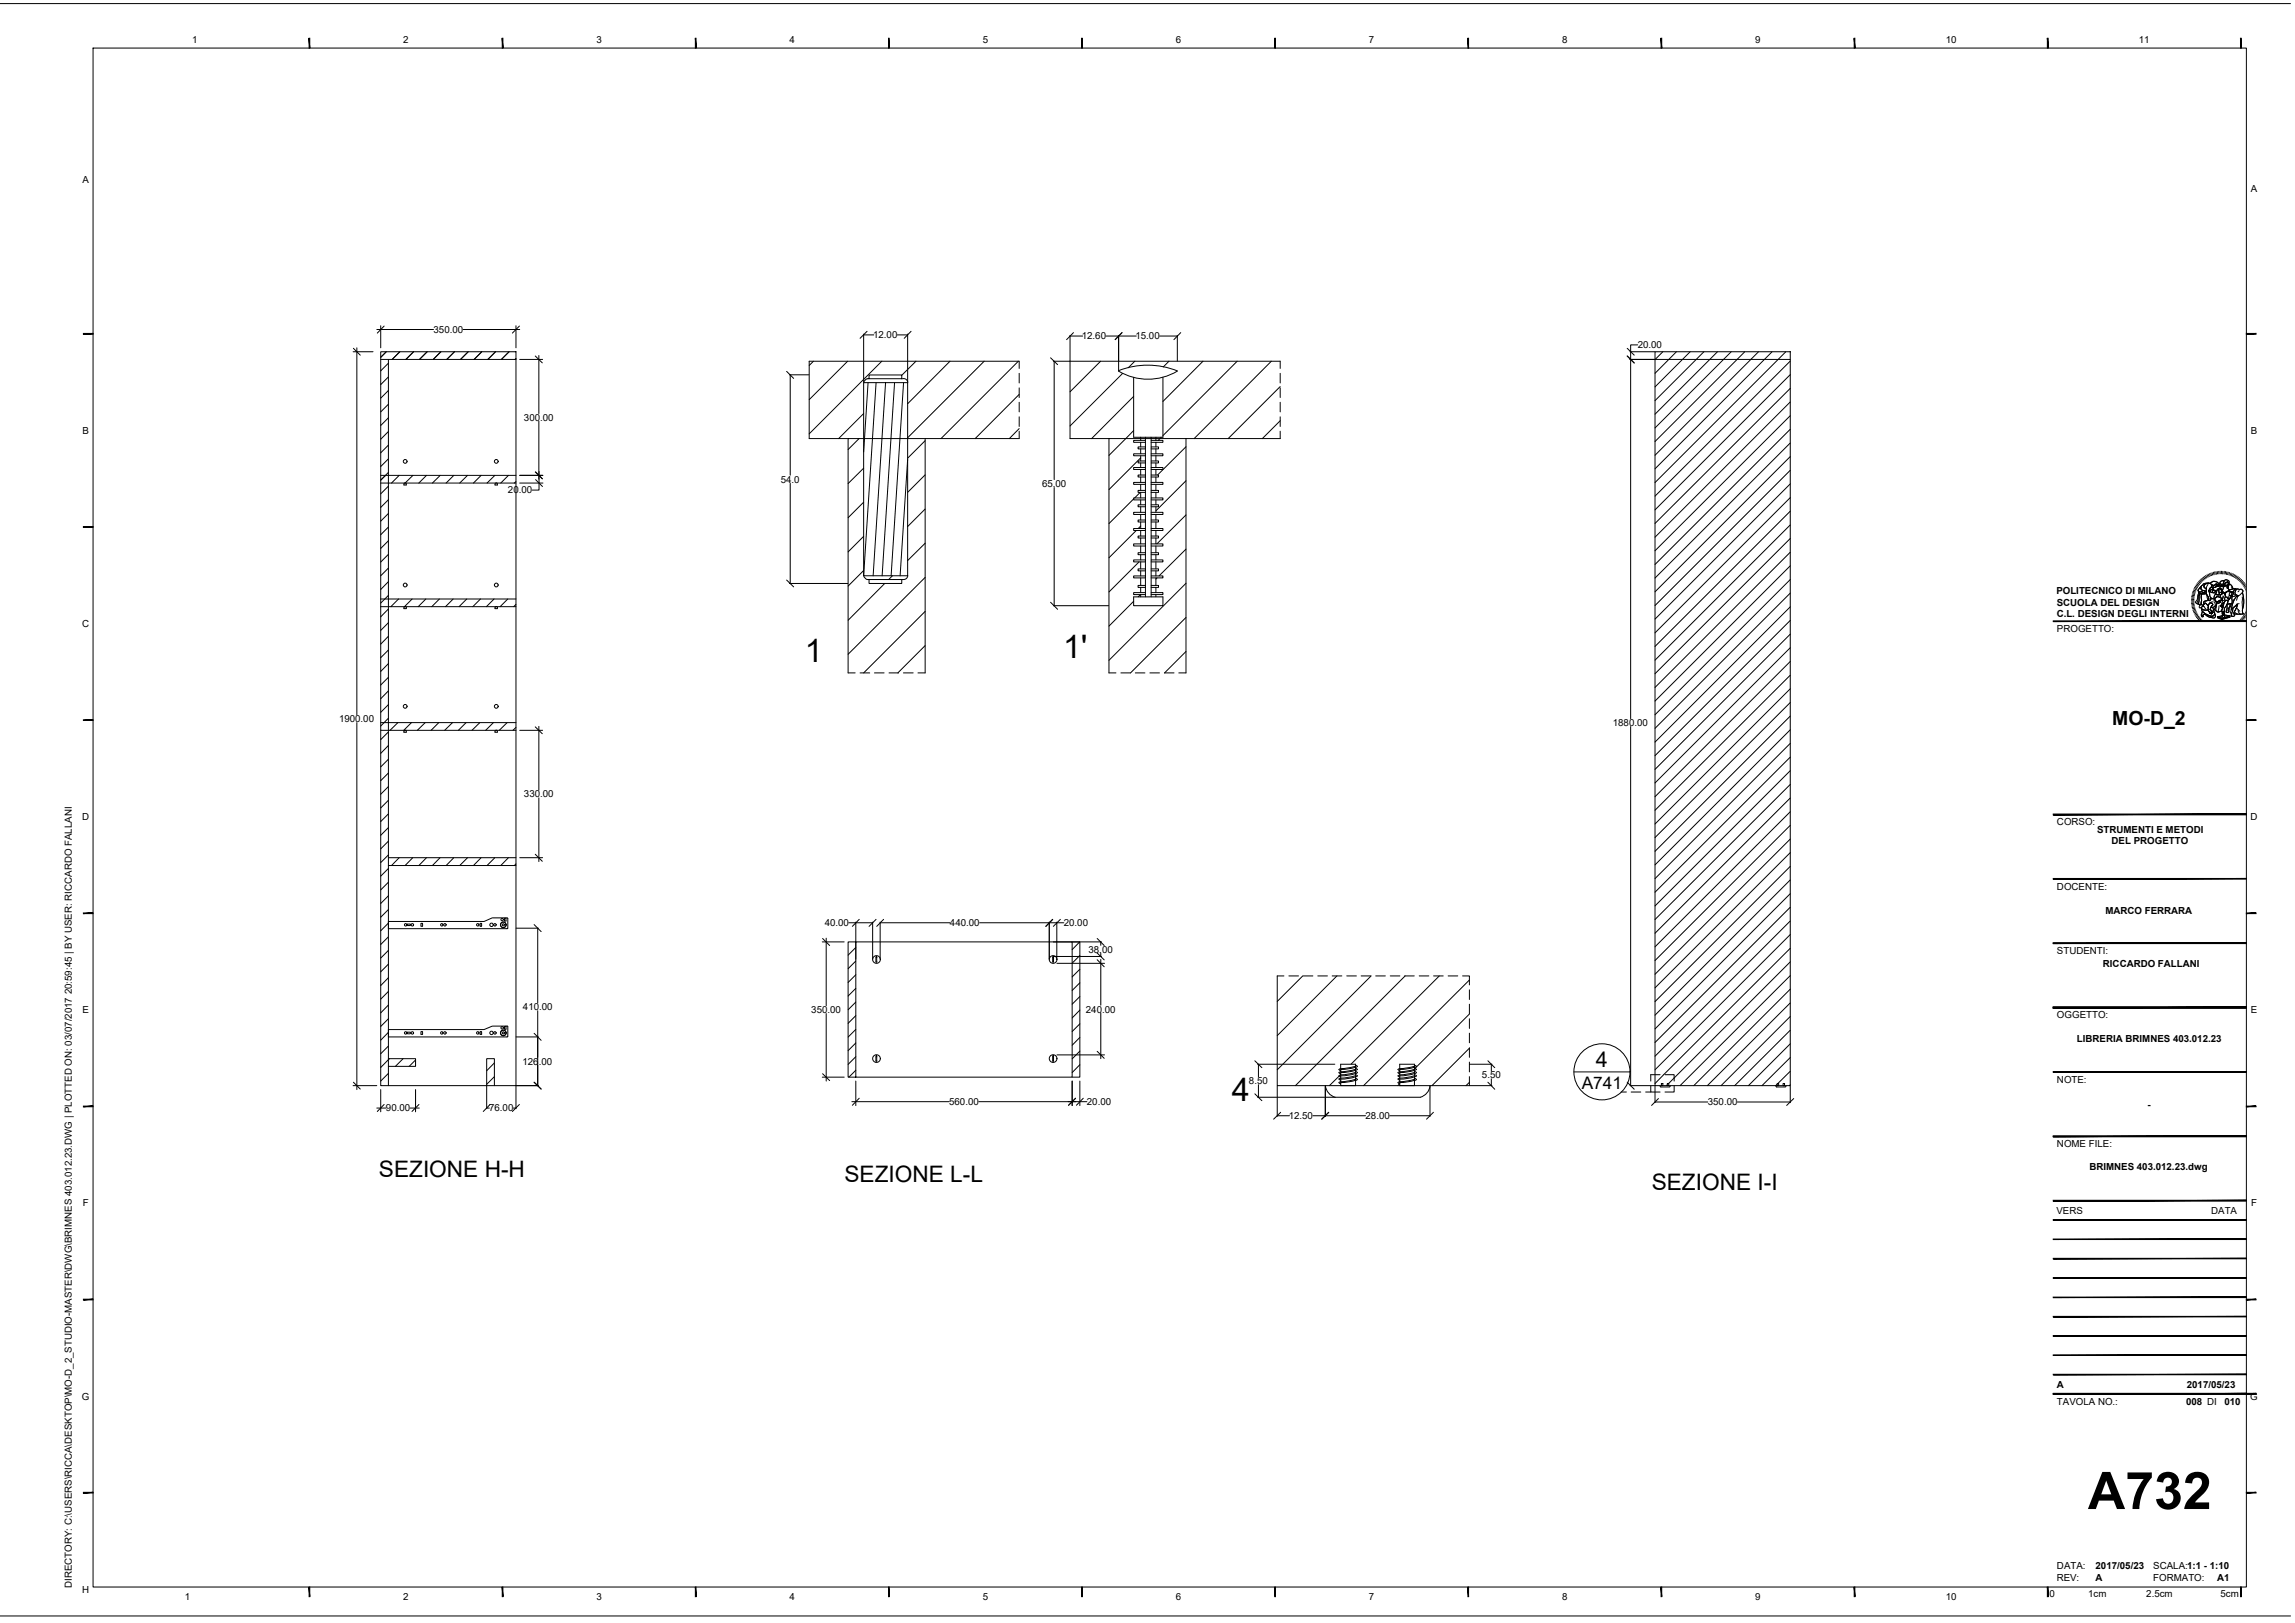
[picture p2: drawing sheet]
<svg xmlns="http://www.w3.org/2000/svg" width="594mm" height="420mm" viewBox="0 0 594 420" stroke-linecap="round" stroke-linejoin="round" font-family="sans-serif">
<defs><g id="words">
<text font-size="13.4" x="540.5" y="390.7">A732</text>
<g font-size="8.4">
<text x="208.3" y="171.5">1</text>
<text x="275.2" y="170.2">1'</text>
<text x="318.9" y="285">4</text>
</g>
<g font-size="5.9">
<text x="98.1" y="304.7">SEZIONE H-H</text>
<text x="218.6" y="305.9">SEZIONE L-L</text>
<text x="427.6" y="308">SEZIONE I-I</text>
</g>
<text font-size="5.6" x="413.1" y="276.2">4</text>
<text font-size="5" x="546.8" y="187.6">MO-D_2</text>
<text font-size="4.5" x="409.4" y="281.9">A741</text>
<g font-size="2.5">
<text x="49.7" y="11.3">1</text>
<text x="104.4" y="11.3">2</text>
<text x="154.4" y="11.3">3</text>
<text x="204.4" y="11.3">4</text>
<text x="254.4" y="11.3">5</text>
<text x="304.4" y="11.3">6</text>
<text x="354.4" y="11.3">7</text>
<text x="404.4" y="11.3">8</text>
<text x="454.4" y="11.3">9</text>
<text x="503.7" y="11.3">10</text>
<text x="553.7" y="11.3">11</text>
<text x="21.3" y="47.3">A</text>
<text x="582.6" y="49.6">A</text>
<text x="112.2" y="86.2">350.00</text>
<text x="226" y="87.5">12.00</text>
<text x="280" y="87.9">12.60</text>
<text x="293.9" y="87.9">15.00</text>
<text x="423.9" y="90.2">20.00</text>
<text x="21.3" y="112.3">B</text>
<text x="135.6" y="108.9">300.00</text>
<text x="582.6" y="112.3">B</text>
<text x="202.1" y="124.9">54.0</text>
<text x="131.5" y="127.7">20.00</text>
<text x="269.7" y="126.1">65.00</text>
<text x="532.3" y="153.8">POLITECNICO DI MILANO</text>
<text x="532.4" y="156.8">SCUOLA DEL DESIGN</text>
<text x="532.4" y="159.8">C.L. DESIGN DEGLI INTERNI</text>
<text x="21.3" y="162.3">C</text>
<text x="532.5" y="163.6">PROGETTO:</text>
<text x="582.5" y="162.3">C</text>
<text x="87.8" y="186.9">1900.00</text>
<text x="417.5" y="188">1880.00</text>
<text x="135.6" y="206.4">330.00</text>
<text x="21.3" y="212.3">D</text>
<text x="532.5" y="213.6">CORSO:</text>
<text x="542.8" y="215.5">STRUMENTI E METODI</text>
<text x="582.5" y="212.3">D</text>
<text x="546.6" y="218.6">DEL PROGETTO</text>
<text x="532.5" y="230.3">DOCENTE:</text>
<text x="213.5" y="239.8">40.00</text>
<text x="245.9" y="239.8">440.00</text>
<text x="275.4" y="239.8">20.00</text>
<text x="545" y="236.7">MARCO FERRARA</text>
<text x="281.8" y="246.6">38.00</text>
<text x="532.5" y="247">STUDENTI:</text>
<text x="544.4" y="250.4">RICCARDO FALLANI</text>
<text x="21.3" y="262.3">E</text>
<text x="135.4" y="261.5">410.00</text>
<text x="210" y="262.3">350.00</text>
<text x="281.1" y="262.1">240.00</text>
<text x="532.5" y="263.6">OGGETTO:</text>
<text x="582.6" y="262.3">E</text>
<text x="537.6" y="269.8">LIBRERIA BRIMNES 403.012.23</text>
<text x="135.3" y="275.6">126.00</text>
<text x="323.3" y="280.7">8.50</text>
<text x="383.6" y="279.1">5.50</text>
<text x="532.5" y="280.3">NOTE:</text>
<text x="99.9" y="287.7">90.00</text>
<text x="126.6" y="287.7">76.00</text>
<text x="245.7" y="286.1">560.00</text>
<text x="281.3" y="286.1">20.00</text>
<text x="442.1" y="286.2">350.00</text>
<text x="555.9" y="286.7">-</text>
<text x="333.6" y="289.7">12.50</text>
<text x="353.5" y="289.7">28.00</text>
<text x="532.5" y="297">NOME FILE:</text>
<text x="540.9" y="302.9">BRIMNES 403.012.23.dwg</text>
<text x="21.4" y="312.3">F</text>
<text x="532.3" y="314.2">VERS</text>
<text x="572.4" y="314.2">DATA</text>
<text x="582.7" y="312.3">F</text>
<text x="532.5" y="359.2">A</text>
<text x="566.1" y="359.2">2017/05/23</text>
<text x="21.2" y="362.3">G</text>
<text x="532.5" y="363.7">TAVOLA NO.:</text>
<text x="565.9" y="363.8">008 DI</text>
<text x="575.8" y="363.8">010</text>
<text x="582.5" y="362.3">G</text>
<text x="532.5" y="406.3">DATA:</text>
<text x="542.5" y="406.2">2017/05/23</text>
<text x="557.4" y="406.2">SCALA:1:1 - 1:10</text>
<text x="18.6" y="411.1" transform="rotate(-90 18.6 411.1)">DIRECTORY: C:\USERS\RICCA\DESKTOP\MO-D_2_STUDIO-MASTER\DWG\BRIMNES 403.012.23.DWG | PLOTTED ON: 03/07/2017 20:59:45 | BY USER: RICCARDO FALLANI</text>
<text x="21.3" y="412.3">H</text>
<text x="530.6" y="413.3">0</text>
<text x="532.4" y="409.2">REV:</text>
<text x="540.6" y="413.3">1cm</text>
<text x="542.5" y="409.2">A</text>
<text x="555.6" y="413.3">2.5cm</text>
<text x="557.4" y="409.2">FORMATO:</text>
<text x="573.9" y="409.2">A1</text>
<text x="574.8" y="413.3">5cm</text>
<text x="47.9" y="414.2">1</text>
<text x="104.4" y="414.2">2</text>
<text x="154.4" y="414.2">3</text>
<text x="204.4" y="414.2">4</text>
<text x="254.4" y="414.2">5</text>
<text x="304.4" y="414.2">6</text>
<text x="354.4" y="414.2">7</text>
<text x="404.4" y="414.2">8</text>
<text x="454.4" y="414.2">9</text>
<text x="503.7" y="414.2">10</text>
</g>
</g></defs>
<g fill="none" stroke="#000" stroke-width=".26">
<path d="M0 .9h592.9M24.1 12.4h557.4v398.4h-557.4zM91.4 91.1h5.2M91.5 90.2l1.8 1.7M92.4 90v95M97.5 85.3h14.7M98.6 91.1h35v190h-35zM98.6 93h35M98.6 84.3v5.7M99.4 84.4l-1.7 1.8M100 91.1l-1.4 1.4M100.5 94l-1.9 2"/>
<path d="M100.5 97.6l-1.9 2M100.5 93v188.1M103.5 91.1l-2 1.9M107.1 91.1l-2 1.9M110.6 91.1l-2 1.9M114.1 91.1l-2 1.9M117.6 91.1l-1.9 1.9M119.9 85.3h14.6M121.2 91.1l-2 1.9M124.7 91.1l-2 1.9M128.3 91.1l-2 1.9M131.8 91.1l-2 1.9"/>
<path d="M133.6 92.8l-.3 .2M133.6 84.3v5.7M134.5 84.4l-1.9 1.8M134.5 93h6M138.6 92.2l1.8 1.7M139.5 92v15.1M203.6 96.1l1.8 1.9M204.3 97h5.1M204.6 97v26M210.6 93.5l-1.1 1.1M219.4 93.5l-9.9 10M223.6 99.1h11.3v50h-11.3z"/>
<path d="M223.6 86.5v12.5M223.6 86.7h2.6M224.5 98h8.9v-.9h-8.4v.9M224.5 85.8l-1.9 1.8M224.5 98.1l-.6 .3-.3 .6M224.7 99.1l-1.1 17.9M226.8 99.1l-3.2 49.9 .3 .6 .6 .4M228.3 93.5l-18.8 18.8M229.2 99.1l-3.2 50M231.6 99.1l-3.3 50M232.3 86.7h2.6M233.4 98h.4"/>
<path d="M233.8 98a1.08 1.08 0 0 1 1.2 1M233.9 99.1l-3.2 50M234.9 86.5v12.5M235.8 85.8l-1.7 1.8M237.1 93.5l-3.7 3.7M245.9 93.5l-11 11M254.8 93.5l-19.9 19.8M263.6 93.5l-20 20M263.8 95.4v-1.9h-54.3v20h10M263.8 96.6v2.5M271.9 92.6l1.9 1.8M272.7 93.5h58.7v1.9"/>
<path d="M272.9 93.5v30.7M277 86.8v26.7h10.1M277 87h3.2M277.9 86.1l-1.8 1.8M284.9 93.5l-7.9 7.9M286.3 87h7.8M289.6 96a14.6 14.6 0 0 0 15.2 .1M289.6 86.8v9.1M289.6 95.9a20.6 20.6 0 0 1 15.2 .1M290.4 86.1l-1.7 1.8M290.6 96.6l-13.6 13.7M293.8 93.5l-1.7 1.7"/>
<path d="M300.2 87h4.6M301 97.7v15.5h-7.5v-15.5M302.6 93.5l-1.5 1.5M304.8 86.8v6.7M305.6 86.1l-1.7 1.8M311.4 93.5l-10.4 10.4M320.3 93.5l-19.3 19.3M329.1 93.5l-20 20M331.4 96.6v2.5M421.2 92.2l1.8 1.8M421.2 90.2l1.8 1.7M421.9 93h6.4"/>
<path d="M421.9 91.1h6.4M423.9 89.3h-1.8v96.8M428.4 91.1h35v190h-35zM430.4 91.1l-2 1.9h35M434 91.1l-5.6 5.5M437.5 91.1l-9.1 9.1M441.1 91.1l-12.7 12.6M444.6 91.1l-16.2 16.1M448.1 91.1l-19.7 19.7M451.7 91.1l-23.3 23.2M455.2 91.1l-26.8 26.8M458.7 91.1l-30.3 30.3"/>
<path d="M462.3 91.1l-33.9 33.8M463.4 93.5l-35 34.9M463.4 97l-35 35M100.5 101.1l-1.9 2M100.5 104.6l-1.9 2M100.5 108.2l-1.9 2M100.5 111.7l-1.9 2M100.5 115.2l-1.9 2M100.5 118.8l-1.9 2M139.5 109.1v14.9M222.4 113.5l-2.9 2.9M223.6 107.1l-6.5 6.4"/>
<path d="M234.9 119l-1.9 30.1M239.5 114.1l-4.6 4.5M239.5 113.5v60.7h-1.9M263.8 111.6v1.9h-44.3v60.7h1.9M263.8 102.1l-11.4 11.4M263.8 111l-2.5 2.5M263.8 100.4v2.5M263.8 104.1v2.5M263.8 107.9v2.5M293.5 102.6l-10.9 10.9M293.5 111.5l-6.4 6.4M295.3 118.5l-8.2 8.2"/>
<path d="M295.3 113.2v.8M295.3 114.5v1.2M295.3 116.2v1.3M295.3 118v1.3M295.3 119.8v1.2M296.5 114h-3v.5h3M296.5 117.5h-3v.5h3M296.5 115.7h-1.9v.5h1.9M296.5 119.3h-1.9v.5h1.9M296.5 113.2v41.3M298 114h3v.5h-3M298 117.5h3v.5h-3"/>
<path d="M298 115.7h1.9v.5h-1.9M298 119.3h1.9v.5h-1.9M298 113.2v41.3M299.2 113.2v.8M299.2 114.5v1.2M299.2 116.2v1.3M299.2 118v1.3M299.2 119.8v1.2M299.3 114.5l-.1 .1M300.6 113.2l-.8 .8M307 115.7l-7.4 7.3M307 113.5v60.7h-1.9"/>
<path d="M331.4 111.6v1.9h-44.3v60.7h1.8M331.4 100.1l-13.5 13.4M331.4 108.9l-4.6 4.6M331.4 100.4v2.5M331.4 104.1v2.5M331.4 107.9v2.5M463.4 100.5l-35 35M463.4 104.1l-35 35M463.4 107.6l-35 35M463.4 111.1l-35 35M463.4 114.7l-35 34.9M463.4 118.2l-35 35"/>
<path d="M98.6 123.1h35M98.6 125.1h35M100.5 122.3l-1.9 2 1.2-1.2M100.5 125.9l-1.9 1.9M100.5 129.4l-1.9 2M100.5 132.9l-1.9 2M100.5 136.4l-1.9 2M100.5 140l-1.9 2M103.3 123.1l-2 2M105.2 125.3l-.2-.2h-.3l-.1 .5h.6v-.3M106.9 123.1l-2 2M110.4 123.1l-2 2"/>
<path d="M114 123.1l-2.1 2M117.5 123.1l-2 2M121 123.1l-2 2M124.5 123.1l-1.9 2M128.1 123.1l-2 2M128.8 125.3l-.2-.2h-.3l-.2 .5h.6v-.3M131.6 123.1l-2 2M133.6 124.7l-.5 .4M134.5 123.1h6M134.5 125.1h6M138.6 122.2l1.8 1.8M138.6 124.2l1.8 1.7"/>
<path d="M139.5 122v4.9h-1.7M204.6 125.1v25.9M223.6 121.2l-4.1 4M223.6 130l-4.1 4M223.6 138.9l-4.1 4M239.5 131.8l-4.6 4.5M239.5 122.9l-4.6 4.6M272.9 126.2v30.6M293.5 129.2l-6.4 6.4M294.1 137.3l-7 7.1M295.1 127.5l-1.4 1.4M295.3 136.2l-.7 .6"/>
<path d="M295.3 121.5v1.5M295.3 123.5v1.4M295.3 125.4v1.6M295.3 127.5v1.4M295.3 129.4v1.3M295.3 131.2v1.4M295.3 133.2v1.4M295.3 135.1v1.7M295.3 137.3v1.5M295.3 139.3v1.5M296.5 121h-3v.5h3M296.5 124.9h-3v.5h3"/>
<path d="M296.5 128.9h-3v.5h3M296.5 132.6h-3v.6h3M296.5 136.8h-3v.5h3M296.5 123h-1.9v.5h1.9M296.5 127h-1.9v.5h1.9M296.5 130.7h-1.9v.5h1.9M296.5 134.6h-1.9v.5h1.9M296.5 138.8h-1.9v.5h1.9M298 121h3v.5h-3M298 124.9h3v.5h-3M298 128.9h3v.5h-3M298 132.6h3v.6h-3"/>
<path d="M298 136.8h3v.5h-3M298 123h1.9v.5h-1.9M298 127h1.9v.5h-1.9M298 130.7h1.9v.5h-1.9M298 134.6h1.9v.5h-1.9M298 138.8h1.9v.5h-1.9M299.2 121.5v1.5M299.2 123.5v1.4M299.2 125.4v1.6M299.2 127.5v1.4M299.2 129.4v1.3M299.2 131.2v1.4"/>
<path d="M299.2 133.2v1.4M299.2 135.1v1.7M299.2 137.3v1.5M299.2 139.3v1.5M307 124.5l-7.8 7.7M307 133.3l-7.5 7.5M463.4 121.8l-35 35M463.4 125.3l-35 35M463.4 128.8l-35 35M463.4 132.3l-35 35M463.4 135.9l-35 35M463.4 139.4l-35 35"/>
<path d="M98.6 155.1h35M98.6 157.1h35M100.5 143.5l-1.9 2M100.5 147.1l-1.9 2M100.5 150.6l-1.9 2M100.5 154.1l-1.9 2M100.5 157.6l-1.9 2.1M103.2 155.1l-2 2M104.6 157.3l.3-.3 .3 .3M104.6 157.4v.2h.6v-.2M106.7 155.1l-2 2M110.2 155.1l-2 2"/>
<path d="M113.7 155.1l-1.9 2M117.3 155.1l-2 2M120.8 155.1l-2 2M124.4 155.1l-2 2M127.9 155.1l-2 2M128.1 157.3l.4-.3 .3 .3M128.1 157.4v.2h.6v-.2M131.4 155.1l-1.9 2M133.6 156.5l-.6 .6M203.6 150.2l1.8 1.7M204.3 151h15.2M223.6 147.7l-4.1 4"/>
<path d="M224.5 150h8.9v1h-8.4v-1M229 151l-9.5 9.6M231 149.1l-1 .9M235 149a1.21 1.21 0 0 1-1.6 1M239.5 140.6l-4.6 4.5M239.5 149.5l-20 19.9M239.5 158.3l-15.9 15.9M271.9 155.9l1.9 1.8M272.7 156.8h14.3M293.5 154.5h7.5v2.3h-7.5zM293.5 155.7l-6.4 6.4M294.9 145.5l-7.8 7.7"/>
<path d="M295.2 153.9l-.6 .6M295.3 141.4v1.7M295.3 143.6v1.3M295.3 145.5v1.8M295.3 147.8v1.3M295.3 149.6v2M295.3 152.1v1.3M295.3 153.9v.6M296.5 140.8h-3v.6h3M296.5 144.9h-3v.6h3M296.5 143.1h-1.9v.5h1.9M296.5 149.1h-3v.5h3"/>
<path d="M296.5 147.3h-1.9v.5h1.9M296.5 153.4h-3v.5h3M296.5 151.6h-1.9v.5h1.9M298 140.8h3v.6h-3M298 144.9h3v.6h-3M298 143.1h1.9v.5h-1.9M298 149.1h3v.5h-3M298 147.3h1.9v.5h-1.9M298 153.4h3v.5h-3M298 151.6h1.9v.5h-1.9M299.2 141.4v1.7M299.2 143.6v1.3"/>
<path d="M299.2 145.5v1.8M299.2 147.8v1.3M299.2 149.6v2M299.2 152.1v1.3M299.2 153.9v.6M299.5 149.6l-.3 .3M307 159.9l-14.3 14.3h-2.5M307 142.2l-7 6.9M307 151l-19.9 19.9M463.4 143l-35 35M463.4 146.5l-35 35M463.4 150l-35 35"/>
<path d="M463.4 153.5l-35 35.1M463.4 157.1l-35 35M567.3 154.8l.6 .1M567.3 155.2h.6M567.3 155.5h.6M567.3 154.4l.7 .2M567.4 154.1l.7 .1M567.5 153.8l.6 .1M567.6 153.4l.6 .2M567.6 153.1l.7 .2M567.8 152.7l.6 .3M567.9 152.4l.6 .3"/>
<path d="M567.9 155.8l-.6 .1M567.9 156.2h-.6M568 156.5l-.7 .1M568 156.8l-.6 .1M568.1 152.1l.6 .3M568.1 157.1l-.7 .2M568.2 157.4l-.7 .2M568.2 151.8l.6 .3M568.3 157.7l-.7 .3M568.4 158.1l-.6 .2M568.5 151.5l.5 .3M568.5 158.4l-.6 .2"/>
<path d="M568.6 151.2l.6 .4M568.7 158.7l-.6 .3M568.8 150.9l.6 .4M568.8 159l-.6 .3M569 159.2l-.6 .4M569.1 150.6l.5 .4M569.1 153.2h.9a.65 .65 0 0 0 1-.1l.2 .6h-.4a1.48 1.48 0 0 1-1.7-.4zM569.2 153.1v.5M569.2 159.5l-.6 .4M569.3 150.3l.5 .5M569.3 153.6l-.3 .6v1.3l-.4 .7 .4 .2M569.3 159.8l-.5 .4"/>
<path d="M569.4 152.1l.4-.2a.82 .82 0 0 0 .9 1.1l.3 .1a.63 .63 0 0 1-1 .1l-.6 .1-.4-.3zM569.5 153.8h.5l-.2 .4v2.3l-.8-.2zM569.6 153.7l-.3 .6v1.3l-.3 .7 .7 .2M569.6 150.1l.4 .4M569.8 151.9l-.6 .6a.43 .43 0 0 0-.2 .5 .43 .43 0 0 0 .5 .3l.5-.1a.59 .59 0 0 0 1-.1M569.8 157.3a1.16 1.16 0 0 0 1.8 .5M569.8 149.8l.5 .5M569.9 153.8h.5a.96 .96 0 0 1 1.2 .8l.1 .8-.8 .2a.48 .48 0 0 0-.4 .3 .48 .48 0 0 0 .1 .5l-.3 .4-.5-.4zM569.9 151.6l.3-.2a1.47 1.47 0 0 1 1.5-.4h.1a.94 .94 0 0 0-1.2 1l.5 .3v.8l-.4-.1a.84 .84 0 0 1-.9-.4 .84 .84 0 0 1 .1-1zM569.9 157.6h.1a1.61 1.61 0 0 0 1.6 .2l.2 .5 .3 .3-.1 .2 .2-.2 .3 .4-.2-.6 .3 .4-.1-.4 .4 .1-.8-.6 .1-.3a.42 .42 0 0 1 .5-.4 .42 .42 0 0 1 .3 .6l.1 .4a.82 .82 0 0 1-.1 1.2 .82 .82 0 0 1-1.1-.1l-1.3-.6-.6-.6zM569.9 157.6l.2 .7-.1 .5a.44 .44 0 0 0-.2 .5 .44 .44 0 0 0 .5 .3h.1a.34 .34 0 0 1-.1-.6 .34 .34 0 0 1 .6 .1v.1a2.5 2.5 0 0 0 2.5 .6l.1-.5-.2-.4M570 153.8l-.2 .4v2.3"/>
<path d="M570.1 158.3l1.6 1a1.02 1.02 0 0 0 1.6-.4 .66 .66 0 0 1 0 .9 .66 .66 0 0 1-.9 .1l-.9-.3a.9 .9 0 0 0-1.4-.3l.3 .3a.4 .4 0 0 1-.6-.2 .4 .4 0 0 1 .1-.5zM570.1 158.3l.9 .7 1.7 .7M570.1 149.6l.4 .5M570.3 156.8a.55 .55 0 0 0-.8-.2 .55 .55 0 0 0-.1 .8 .95 .95 0 0 1 1.3-.2l.3 .4M570.4 149.4l.4 .5M570.5 155.7l1.2-.4 .4 .2 .1-.4 .3-.1a.96 .96 0 0 1 1.2 .8 .99 .99 0 0 1-.2 1.1 .99 .99 0 0 1-1.1 .2l.2-.3a.46 .46 0 0 0-.1-.8 .46 .46 0 0 0-.7 .4l-.2 .4-.7-.6h-.4zM570.5 156.4l.5-.2a.96 .96 0 0 1 .6 1.1l-.1 .6a1.18 1.18 0 0 1-1.7-.6l.6-.3-.1-.2zM570.7 149.2l.3 .5M570.7 151.3a.99 .99 0 0 1 1.1-.4 .99 .99 0 0 1 .7 .9l-.1 .1a1.37 1.37 0 0 0-.4 1.8 1.07 1.07 0 0 0 .7 1.3l-.5 .1-.1 .4a.38 .38 0 0 1-.4-.2 .38 .38 0 0 1 .1-.4l-.6-1-.1-1.6h-.2a.55 .55 0 0 1-.4-.4 .55 .55 0 0 1 .2-.6zM570.9 156l.7 .8M570.9 156.2l-.2 .1a.43 .43 0 0 0-.3 .7M570.9 149l.4 .6"/>
<path d="M571.2 153.7h-1.6a.62 .62 0 0 0-.7 .2 .62 .62 0 0 0 0 .7l-.1 .6-.5 .6 .3 .4M571.3 154.1l.2 1.3M571.3 148.8l.3 .6M571.5 151.3l-.4 .9v1.1l.6 1.7a.31 .31 0 0 0 0 .4 .31 .31 0 0 0 .4 0l.1-.3 .4-.2a1.02 1.02 0 0 1-.6-1.4 1.2 1.2 0 0 1 .4-1.6 .92 .92 0 0 0-.3-.9 .92 .92 0 0 0-1 0l-.6 .1a1.1 1.1 0 0 0-.6 1.6l1.2 .4M571.6 148.6l.3 .7M571.7 155.4l-.8 .2a.4 .4 0 0 0-.4 .2 .4 .4 0 0 0 .2 .5M571.8 151a.99 .99 0 0 0-1.3 1l.6 .3M571.9 148.5l.3 .6M572 156.1h.3a.41 .41 0 0 1 .4 .1 .41 .41 0 0 1 0 .5l-.2 .1-.4 .9 .8 .8-.4-.1 .2 .4-.4-.4 .2 .6-.3-.4-.2 .2 .1-.2-.5-.6a2.29 2.29 0 0 1 .4-1.9zM572 156.1l.1-.1 .7 .5-.6 .9a.45 .45 0 0 0-.1 .5 .45 .45 0 0 0 .5 .3l.3 .3-.4-.1 .1 .4-.3-.4 .2 .6-.3-.4-.2 .2 .1-.2-.5-.6a2.29 2.29 0 0 1 .4-1.9zM572.1 152.8l.7-.3 .3 .3a.34 .34 0 0 0-.4 .2 .34 .34 0 0 0 .2 .4l-.6-.1zM572.1 152.3l.9-.4-.1 .6-1.1 .5z"/>
<path d="M572.1 152.8l.2 .5 .6 .1M572.2 151v-.1a1.21 1.21 0 0 1 2 .3v.1a.74 .74 0 0 0-1.1 .3l-.6-.2M572.3 148.4l.2 .6M572.3 150.7l.6-.2 .9 .2a.41 .41 0 0 1 .4 .2 .41 .41 0 0 1-.1 .4l-.5-.2-.4 .4a.71 .71 0 0 1-1-.6zM572.5 151.3l.7 .3 .5-.5 .3 .2-.2 .6-.4 .2-.4-.2-.6 .2zM572.6 148.3l.2 .6M572.7 154.9a1.1 1.1 0 0 1 1 .8 1.1 1.1 0 0 1-.3 1.2M572.8 152.9h.9l-.3 .1v.4a.41 .41 0 0 1-.5 0 .41 .41 0 0 1-.2-.4zM572.8 157.3l.3 .9a.79 .79 0 0 1 .1 1 .79 .79 0 0 1-.9 .3M572.8 152.5l.3 .3M572.9 152.3v.2l-1.1 .5M572.9 155.8l-.8 .2"/>
<path d="M572.9 148.1l.2 .7M573 151.9l-.4 .5M573.1 155.5l.7 .5M573.2 152.8a.34 .34 0 0 0-.5 .2 .34 .34 0 0 0 .2 .4l.4 .1 .1-.5 .3-.1-.7 .1M573.2 156l.1 .1a.68 .68 0 0 1 0 .9 .68 .68 0 0 1-.9 .1M573.3 155.2a.99 .99 0 0 1 .9-.7 .99 .99 0 0 1 1 .7l-.1 .2h-.4l-1 .4 .6 .4 .4-.3 .1-.2a.49 .49 0 0 0 .2-.8l-.6-.4h-.6l-.5 .7-.2-.1v-.5l.5-.8 .2 .2h1.1l.5-.4v-.4l.6 .3-.1 .2 .2 .8-.2 .4v.4a.74 .74 0 0 1-.5 .9l-.4 .6-.2-.1-.1 .1 .4 .3 .2-.1-.1 .4 .2-.3-.3 1.1h-.1a.87 .87 0 0 1-1.3 0l-.5-.4 .4-.6 .2-1.1M573.3 157.8l.8 .7M573.3 148l.1 .7M573.4 154.8l.5-.4 1 .4 .3 .5-.8 .2a.54 .54 0 0 1-.6 .4 .54 .54 0 0 1-.4-.5l-.2-.4zM573.4 151.8l.1 .1M573.6 153.8a1.14 1.14 0 0 0-.5 1.3M573.6 151.5l.1 .1"/>
<path d="M573.6 157.1v1M573.6 148l.1 .7M573.7 151.6h-.1M573.7 155.8l1.1-.4a.63 .63 0 0 1-.8 .7zM573.7 156.6l-.3 1-.4 .4M574 148v.6M574 151.6h.8v-.1a.33 .33 0 0 1-.1 .5 .33 .33 0 0 1-.4-.3zM574 151.3l-.2 .6-.4 .2-.4-.2-.6 .2M574 152.5l.8-.2 .5 .7a.32 .32 0 0 1 .2 .5 .32 .32 0 0 1-.4 .1l-.1-.2a.59 .59 0 0 0 0-.8 .59 .59 0 0 0-.7-.1l-.1 .2a1.02 1.02 0 0 1 .1 1.3 .43 .43 0 0 1-.7-.1 .43 .43 0 0 1 .2-.6zM574.1 159.7l2-.5 1.2 .3-2.1 .6zM574.1 159.7l1.1 .4v.3l-1.1-.4zM574.3 152.5a.71 .71 0 0 1 .7 .2 .71 .71 0 0 1 .1 .8v.1a.48 .48 0 0 1-.7 .4z"/>
<path d="M574.3 147.9l.1 .7M574.4 151.5a.39 .39 0 0 1 .5-.3 .39 .39 0 0 1 .2 .6h-.1M574.4 151.3a.41 .41 0 0 1 .6-.1 .41 .41 0 0 1 0 .6l-.2-.3v.1l-.4-.1zM574.4 156.8l-.3 1.7 1-.3M574.4 156h.1M574.5 155.7h.1M574.5 155.9h.1M574.6 152.7h.1M574.7 152.7l-.2 .1M574.7 147.9v.6M574.8 151.6l-.5-.1-.3 .2h.2a.42 .42 0 0 0 .4 .3 .42 .42 0 0 0 .4-.4l-.2-.1v.2M574.8 156.7l.2 .1 .1-.1a.53 .53 0 0 1 .6-.6l-.4 1.3v-.4h-.4z"/>
<path d="M574.8 154v.7M574.9 155.4a.61 .61 0 0 1-.4 .6 .61 .61 0 0 1-.6-.1M574.9 152.5l.2 .3-.1 .1M575 152.7a.43 .43 0 0 0-.6-.3 .43 .43 0 0 0-.1 .7l.1 .1a.46 .46 0 0 1 .1 .6 .46 .46 0 0 1-.6 .2 .46 .46 0 0 1-.2-.6l.1-.2a.87 .87 0 0 1 .9-.9l.5 .4 .2 .5a.25 .25 0 0 1 0 .5 .25 .25 0 0 1-.4-.3M575.1 147.9l-.1 .6M575.1 153l-.2 .1M575.1 152.8l.1 .5-.2 .1-.6-.1M575.1 153.7l-.1 .2-.6 .1M575.2 151.7l.2-.1 .1 .4-.2 .9M575.3 156.2h.1M575.3 156.8l-.1 .6 .2-.3M575.4 153.2a.49 .49 0 0 1 .1-.8l-.1-.8-.2 .1-.1-.3a.57 .57 0 0 1-.4-.7 .57 .57 0 0 1 .7-.4 .32 .32 0 0 1 .3 .2 .32 .32 0 0 1-.1 .4v1l.2-.1 .1-.4a.39 .39 0 0 0 .3 .3 .39 .39 0 0 0 .4-.1l-.1 .6 .2-.1 .1 .3a.33 .33 0 0 1 .2 .3 .33 .33 0 0 1-.3 .3l-.7 .5"/>
<path d="M575.4 151.3v.4M575.4 147.9v.7M575.4 156.6l-.1 .2v-.2M575.4 154.3l-.1 1.3M575.4 153.5l.5 .2M575.6 158.3l.1 .1 .2 .9-.3-.5-.4 .6zM575.6 155.4a.58 .58 0 0 0-.4 .9M575.7 156.1l-.4 .1-.3 .6h-.3l.4 .3 .2-.1M575.7 154.3l-.4 .9M575.8 150.4a.8 .8 0 0 0-1.2 .7M575.8 147.9l-.1 .7M575.9 150.2a.79 .79 0 0 1 1 .1 .79 .79 0 0 1 .1 1l-.2 .7-.3 .3 .1-.7 .2-.5-.3-.4a.93 .93 0 0 0-.7 1.1l-.2 .1v-.2a1.19 1.19 0 0 1 .3-1.5z"/>
<path d="M575.9 151.3a.39 .39 0 0 0 .2 .4 .39 .39 0 0 0 .5-.1M575.9 150.2a.74 .74 0 0 1 1.1 .6l-.2 1.2-.3 .3 .1-.7 .2-.5-.3-.4a.93 .93 0 0 0-.7 1.1l-.2 .1v-.2a1.34 1.34 0 0 1 .3-1.5zM576 153.5a1.48 1.48 0 0 1 2.1 0l-.1 .3a1.36 1.36 0 0 1-1.3 1.1l-.7-.7zM576 150.8l.6-.2 .2 .5-.2 .5a.45 .45 0 0 1-.7-.1 .45 .45 0 0 1 .1-.7zM576 155.4l.9-.1-.4 1.2-.7 1v.7l-.1 .2-.1-.1-.3 .6-.2-.9zM576 151.1h.2M576 155.4l-.9 2.7 .2 .8-.1 .9 .4-1 .3 .8-.2-1.4-.4 .7M576.1 151.6h.1M576.1 154.4l-.2 .5 .1 .5 1-.1 .4-.6M576.1 148l-.1 .6M576.1 151.1v.1M576.2 151.4v.1"/>
<path d="M576.5 148l-.2 .7M576.5 151.3h.2M576.5 156.4l.7-.1a1.41 1.41 0 0 1-.4 1.4l.2 .7-.7 .1zM576.5 151.3h.1M576.7 152.1l.4 .6M576.8 148.1l-.2 .7M576.8 154.6h.1M576.8 153l1.1-.6h.8l-.7 1zM576.9 155.3l-.4 1.2-.7 1-.1 .9M577 151.1l.6 .4 .6 .9-.4 .1a.64 .64 0 0 1-.9 0 .64 .64 0 0 1 0-.9zM577 154.5l-.3 .1M577 151.1l.6 .4 .3 .6"/>
<path d="M577 154.8l-.1 .1M577.1 148.2l-.1 .6M577.2 159.5v.3l-2 .6-1.1-.4v-.3l1.1 .4 2-.6-1.1-.2-2 .4M577.3 156.3l-.1 .8a.9 .9 0 0 0-.2 1.2l-.2 .2h-.6l.3-1v-1.1M577.5 154.5l.3-.1v1.5a.56 .56 0 0 1-.8 .4l-.5 .1 .3-1.1zM577.5 148.3l-.2 .7M577.6 154.2l-.1 .4M577.6 153.2h.3l.2 .4M577.6 152l.5 .4M577.7 156.3l-1.2 .1M577.7 157.6l-.1 .3 .3 .2M577.8 148.5l-.2 .6"/>
<path d="M577.8 154.4l-.1 .7a2.39 2.39 0 0 1-.4 2 1.56 1.56 0 0 0 .3 1.8M578 157.4l1.1-1-.1 .7-.7 1.4v.4a.38 .38 0 0 1-.2 .7 .39 .39 0 0 1-.5-.6zM578 153.4a1.07 1.07 0 0 1 1.7-.8 .57 .57 0 0 1 .8 .2 .57 .57 0 0 1-.2 .8l-.3 .2a1.09 1.09 0 0 1-1.9-.2M578.1 153.6l-.6 .9a.79 .79 0 0 1-1.3 0 .85 .85 0 0 1 0-1 .85 .85 0 0 1 .9-.3l.2 .3-.3 .8 .4-.2 .3-.4-.1-.5-.6-.2-.7 .2-.4 .5 .1 .3M578.1 155.2v.5M578.1 148.6l-.3 .6M578.5 148.8l-.4 .6M578.6 154.3l-1 .1M578.6 158.6l.6 .4M578.8 152.7a.72 .72 0 0 1 1-.1 .52 .52 0 0 1 .7 .1 .52 .52 0 0 1-.1 .7 8 8 0 0 1 .1 4.9l.1 .7-2.3-.1v-.4l.7-1.4 .1-.7-1.5 1.4a5.7 5.7 0 0 1 1.5-3.5l.4-.1a.86 .86 0 0 1-.9-.5 .86 .86 0 0 1 .2-1zM578.8 152.4l-1.1 .1-.9 .5M578.8 148.9l-.4 .6"/>
<path d="M579 157.4l.8 .8M579 154.3l-.9 1.5-.5 2 1.5-1.4 .5-.1M579 152.5a.9 .9 0 0 0-.5 1.1 .9 .9 0 0 0 1 .6M579.1 149.1l-.4 .6M579.1 156.4l-.2 1-.6 1.1v.5a.43 .43 0 0 1-.1 .6 .43 .43 0 0 1-.6-.1l.4-2.1M579.2 154.3l-.2 1.1M579.4 157.8a1.06 1.06 0 0 0 .7 1.2M579.4 149.3l-.4 .6M579.6 152.9l-.3 .3M579.7 149.5l-.5 .6M579.9 149.8l-.4 .5M580.2 150l-.4 .5"/>
<path d="M580.3 159.9l.6 .4M580.4 154.5l.1 3.3M580.5 153.4l.3 2-.3 2.5 .2 1.1-2.4-.1M580.5 150.2l-.5 .5M580.6 159.6l.5 .4M580.7 150.5l-.5 .5M580.7 159.4l.6 .4M580.9 159.1l.6 .3M580.9 150.8l-.5 .4M581.1 158.8l.6 .3M581.2 151.1l-.6 .4M581.2 158.5l.6 .3"/>
<path d="M581.3 151.4l-.5 .4M581.4 158.2l.6 .3M581.5 157.9l.6 .3M581.5 151.7l-.6 .3M581.6 157.6l.6 .2M581.7 157.3l.6 .2M581.7 152l-.6 .3M581.7 157l.7 .1M581.8 156.7l.7 .1M581.8 156.3l.7 .1M581.9 155.7l.6 .1M581.9 152.3l-.7 .3"/>
<path d="M581.9 156l.6 .1M582 152.7l-.6 .2M582.1 153l-.6 .2M582.3 153.3l-.7 .2M582.3 153.7l-.6 .1M582.4 154l-.7 .1M582.5 154.3l-.7 .2M582.5 154.7l-.6 .1M582.5 155.4h-.6M582.5 155.1h-.6M100.5 161.2l-1.9 2M100.5 164.7l-1.9 2.1"/>
<path d="M100.5 168.3l-1.9 2M100.5 171.8l-1.9 2M100.5 175.3l-1.9 2M100.5 178.9l-1.9 2M222.6 174.2h2.5M226.4 174.2h2.5M230.1 174.2h2.5M233.8 174.2h2.6M239.5 167.1l-7.1 7.1M293.9 174.2h2.5M297.6 174.2h2.5M307 168.7l-5.5 5.5h2.4"/>
<path d="M463.4 160.6l-35 35M463.4 164.2l-35 35M463.4 167.7l-35 35M463.4 171.2l-35 35M463.4 174.8l-35 35M463.4 178.3l-35 35M569.6 160l-.6 .4M569.8 160.3l-.5 .4M570 160.5l-.5 .5M570.2 160.7l-.4 .5M570.5 160.9l-.4 .6M570.7 161.1l-.4 .6"/>
<path d="M571 161.3l-.4 .6M571.3 161.5l-.4 .6M571.5 161.7l-.3 .6M571.8 161.8l-.3 .6M572.1 161.9l-.2 .7M572.4 162.1l-.2 .6M572.7 162.2l-.2 .6M573.1 162.3l-.2 .6M573.4 162.3l-.2 .7M573.7 162.4l-.1 .7M574 162.5l-.1 .7M574.3 162.5v.7"/>
<path d="M574.7 162.5l-.1 .7M575 162.5v.7M575.2 160.1l2.1-.6-.1 .3-2 .6zM575.2 160.1v.3M575.3 162.5l.1 .7M575.6 162.5l.1 .7M575.9 162.4l.2 .7M576.3 162.4l.1 .7M576.6 162.3l.1 .7M576.9 162.2l.2 .7M577.2 162.1l.2 .7M577.5 162l.3 .6"/>
<path d="M577.8 161.9l.3 .6M578.1 161.8l.3 .5M578.4 161.6l.3 .6M578.7 161.4l.3 .6M579 161.2l.3 .6M579.2 161l.4 .6M579.5 160.8l.4 .5M579.7 160.6l.5 .5M579.9 160.4l.5 .5M580.1 160.1l.5 .5M92.4 187.1v95M98.6 187.1h35"/>
<path d="M98.6 189.1h35M100.5 182.4l-1.9 2M100.5 185.9l-1.9 2.1M100.5 189.5l-1.9 2M100.5 193l-1.9 2M100.5 196.6l-1.9 1.9M103 187.1l-2 2M105.2 189.3l-.2-.2h-.3l-.1 .5h.6v-.2M106.5 187.1l-2 2M110.1 187.1l-2.1 2M113.6 187.1l-2 2M117.1 187.1l-2 2"/>
<path d="M120.6 187.1l-1.9 2M124.2 187.1l-2 2M127.7 187.1l-2 2M128.8 189.3l-.2-.2h-.3l-.2 .5h.6v-.2M131.3 187.1l-2.1 2M133.6 188.3l-.8 .8M134.5 189.1h6M138.6 188.2l1.8 1.7M139.5 188v16.6M422.1 188.1v93M463.4 181.9l-35 34.9M463.4 185.4l-35 35"/>
<path d="M463.4 188.9l-35 35M463.4 192.4l-35 35.1M463.4 196l-35 35M463.4 199.5l-35 35M100.5 200.1l-1.9 2M100.5 203.6l-1.9 2M100.5 207.2l-1.9 2M100.5 210.7l-1.9 2M100.5 214.2l-1.9 2M100.5 217.8l-1.9 2M139.5 206.5v16.6M463.4 203.1l-35 34.9"/>
<path d="M463.4 206.6l-35 35M463.4 210.1l-35 35M463.4 213.7l-35 35M463.4 217.2l-35 35M100.5 221.3l-1.9 2M100.5 224.8l-1.9 2M100.5 228.4l-1.9 2M100.5 231.9l-1.9 2M100.5 235.5l-1.9 1.9M100.5 239l-1.9 2M100.5 222h33.1M100.5 224.1h33.1"/>
<path d="M103.3 222l-2 2.1M105.5 239.2h.6M105.5 239.2v.4h.6M106.2 239.2v.4M106.8 222l-1.9 2.1M109.4 239.1v.6M109.4 239.1h-.4v.6h.4M110.4 222l-2 2.1M113.9 222l-2 2.1M117.5 222l-2 2.1M121 222l-2 2.1M124.3 239.1h.4"/>
<path d="M124.3 239.7h.4M124.3 239.1v.6M124.5 222l-1.9 2.1M124.7 239.1v.6M128.1 222l-2 2.1M130.6 237.8h.4M130.6 238.4h.4M130.6 237.8v.6M131 237.8v.6M131.6 222l-2 2.1M133.6 223.6l-.5 .5M134.5 222h6"/>
<path d="M138.3 239.4l1.8 1.8M138.6 221.1l1.8 1.9M219.7 238.9h6.2M221.5 238.7v9.6M222.4 238l-1.8 1.8M225.9 238.7v9.6M226.8 238l-1.8 1.8M227.8 238.7v9.6M227.8 238.9h18.1M228.7 238l-1.8 1.8M253.6 238.9h21.8M271.6 238.7v9.6"/>
<path d="M272.5 238l-1.8 1.8M273.6 238.7v9.6M274.5 238l-1.8 1.8M463.4 220.7l-35 35M463.4 224.3l-35 35M463.4 227.8l-35 35M463.4 231.4l-35 35M463.4 234.9l-35 35M463.4 238.4l-35 35M100.5 242.5l-1.9 2M100.5 246l-1.9 2M100.5 249.6l-1.9 2"/>
<path d="M100.5 253.1l-1.9 2M100.5 256.7l-1.9 2M131.4 240.2l-.2 .2M131.4 240.3v-2.5l-.2-.2h-3.8l-2.1 .9h-24.8v1.9h30.8M133.6 240.3h5.8M139.2 240.3v19.3M212.9 243.8h5.6M212.9 243l1.9 1.8M213.9 242.9v17.5M221.5 243.8h-2v35h2v-35h56v35h-56M221.5 245.3l-2 2M221.5 248.8l-2 2"/>
<path d="M221.5 252.3l-2 2M221.5 255.9l-2 2M221.5 259.4l-2 2M226.7 247.7h.2zM226.9 247.9v1.1M227 247.9h-.2l-.1 1.1h.3M272.5 247.8l.2 .1-.1 1.2zM272.6 247.6l.1 .1h-.2zM272.7 243.8h12.4M272.7 247.6h12.4M273.6 249.4h12.3M277.5 243.8h2v35h-2"/>
<path d="M279.5 243.8l-2 2M279.5 247.4l-2 1.9M279.5 250.9l-2 2M279.5 254.4l-2 2M279.5 258l-2 2M284 248.5l1.8 1.8M284 246.7l1.8 1.8M284 243l1.8 1.8M284.9 243.8v.9M284.9 246.7v.9M284.9 248.4v11.8M332.4 252.6h-1.8v28.5h49.8"/>
<path d="M333.6 252.6h2.5M337.2 252.6l-6.6 6.6M337.4 252.6h2.5M341.1 252.6h2.5M344.8 252.6h2.5M346.1 252.6l-15.5 15.5M348.6 252.6h2.5M352.3 252.6h2.5M354.9 252.6l-24.3 24.3M356.1 252.6h2.5M359.9 252.6h2.5M363.6 252.6h2.5"/>
<path d="M363.7 252.6l-28.4 28.5M367.4 252.6h2.5M371.1 252.6h2.5M372.6 252.6l-22.9 22.9M374.9 252.6h2.5M378.6 252.6h1.8v2.4M380.4 253.7l-27.4 27.4M380.4 260v2.5l-14.1 14.1M380.4 256.2v2.5M463.4 245.5l-35 35M463.4 249l-31.5 31.5M463.4 241.9l-35 35"/>
<path d="M463.4 252.6l-28.5 28.5M463.4 256.1l-25 25M463.4 259.6l-21.4 21.5M100.5 274.1h7.1v2h-7.1M100.5 277.9l-1.9 2M100.5 260.2l-1.9 2M100.5 263.7l-1.9 2M100.5 267.3l-1.9 2M100.5 270.8l-1.9 2M100.8 274.1l-2.2 2.3M104.4 274.1l-2 2M105.5 267.6h.6"/>
<path d="M106.1 267.2h-.6v.4M106.2 267.2v.4M107.6 274.4l-1.7 1.7M109 267.7h.4M109.4 267.2v.6M109.4 267.1h-.4v.7M124.3 267.1h.4M124.3 267.7h.4M124.3 267.2v.6M124.7 267.2v.6M128 275.2l-2 2M128 278.7l-2 2"/>
<path d="M130.6 265.8h.4l-.1 .7-.3-.1zM131.2 265.6l.2 .2v2.5l-.2 .1M131.2 265.6h-3.8l-2.1 .9h-24.8v1.9h30.8M133.6 268.4h5.8M138.3 267.5l1.8 1.8M139.2 261.7v19.4M212.9 278.8h5.6M212.9 278l1.9 1.7M213.9 262.4v17.5M221.5 262.9l-2 2M221.5 266.5l-2 2M221.5 270l-2 2"/>
<path d="M221.5 273.6l-2 1.9M221.5 277.1l-1.7 1.7M221.5 279.9v6.3M226.7 273.4h.2zM226.7 273.6v1.1M226.8 273.5h.2M226.8 274.7h.2M226.9 273.6v1.1M272.5 273.6v1.1M272.5 273.5h.2M272.5 274.7h.2M272.6 273.3l.1 .1h-.2z"/>
<path d="M272.7 273.6v1.1M273.6 273.1h12.3M277.5 279.9v6.3M279.5 261.5l-2 2M279.5 265l-2 2M279.5 268.6l-2 2M279.5 272.1l-2 2M279.5 275.6l-2 2.1M279.5 279.9v6.3M284 272.2l1.8 1.8M284.9 262.2v11.9M324.8 274.6l1.8 1.8"/>
<path d="M325.5 275.5h20M325.8 275.5v3.3M346.6 278.6l-2.5 2.5M347 275.5h3.9v5.6h-3.9zM347 278.2l-.1 .1M350.9 276l-1.9 .5-2.1 .2-.3 .2 .5 .3M350.9 276.8l-1.9 .5-2.1 .2-.3 .2 .5 .3M350.9 277.6l-1.9 .5-1.9 .2-.5 .2 .5 .3M350.9 278.5l-1.9 .4-2.1 .2-.3 .2 .5 .3M350.9 279.4l-1.9 .5-2.1 .2-.3 .2 .5 .3M350.9 276.3l-1.9 .4-1.9 .2M350.9 277.9l-1.9 .5-1.9 .1"/>
<path d="M350.9 279.6l-1.9 .5-1.9 .1M350.9 276.6l.5 .2a9 9 0 0 1-4.3 .9M350.9 278.2l.5 .3a9 9 0 0 1-4.3 .9M350.9 275.8l.5 .3-.5 .2M350.9 277.4l.5 .3-.5 .2M350.9 279.2l.5 .3-.5 .2M362.3 275.5h3.8v5.6h-3.8zM366.2 276l-1.9 .5-2.1 .2-.3 .2 .5 .3M366.2 276.8l-1.9 .5-2.1 .2-.3 .2 .5 .3M366.2 277.6l-1.9 .5-2 .2-.4 .2 .5 .3M366.2 278.5l-1.9 .4-2.1 .2-.3 .2 .5 .3M366.2 279.4l-1.9 .5-2.1 .2-.3 .2 .5 .3"/>
<path d="M366.2 276.3l-1.9 .4-1.9 .2M366.2 277.1l-1.9 .4-1.9 .2M366.2 277.9l-1.9 .5-1.9 .1M366.2 278.8l-1.9 .4-1.9 .2M366.2 279.6l-1.9 .5-1.9 .1M366.2 275.8l.5 .3-.5 .2M366.2 276.6l.5 .2-.5 .3M366.2 277.4l.5 .3-.5 .2M366.2 278.2l.5 .3-.5 .3M366.2 279.2l.5 .3-.5 .2M380.4 271.4l-9.7 9.7M380.4 263.7v2.5"/>
<path d="M380.4 267.5v2.5M380.4 271.2v2.5M380.4 275v2.5M380.4 278.7v2.4M380.4 275.5h5.8M385.1 274.6l1.8 1.8M386 275.5v1.8M386 279.3v1.8M407.4 277.5h14.5M429.7 278.2h-2.4v1.7M431 278.2h2.4v1.7M463.4 263.1l-17.9 18"/>
<path d="M463.4 266.7l-14.4 14.4M463.4 270.2l-10.8 10.9M463.4 273.8l-7.3 7.3M463.4 277.3l-3.2 3.2M91.4 281.1h6.1M91.5 280.2l1.8 1.7M97.5 286.9h2.4M98.6 282.1v5.7M99.4 285.9l-1.7 1.8M106.2 286.9h2.3M107.6 282.1v5.7M108.5 285.9l-1.9 1.8"/>
<path d="M126 281.1v-7h2v7M126 286.9h.7M126 281.1v5.9M126.9 285.9l-1.8 1.8M132.9 286.9h.7M133.6 281.1v5.9M133.6 281.1h5.8M134.5 285.9l-1.9 1.8M138.3 280.2l1.8 1.7M220.5 285.2h25.2M222.4 284.3l-1.8 1.8M253.4 285.2h25.1"/>
<path d="M276.5 285.2h4.8M278.4 284.3l-1.8 1.8M280.4 284.3l-1.8 1.8M324.8 283.2l1.8 1.7M325.5 284.1h20M325.8 280.8v3.3M330.6 281.1v7.9M330.6 288.8h3.2M331.5 288l-1.8 1.7M339.9 288.8h13.6M343.1 281.1v7.9M343.1 281.1a3.5 3.5 0 0 0 2.5 3h22a3.5 3.5 0 0 0 2.6-3"/>
<path d="M344 288l-1.9 1.7M359.7 288.8h10.5M362.3 280.6l-.5 .5M370.2 281.1v7.9M371.1 288l-1.8 1.7M380.4 280.2l-.9 .9M380.4 281.1h5.8M385.1 280.2l1.8 1.8M419.7 282.7h1.3M421.2 280.2l1.8 1.8M421.9 281.1h6.4M422.2 282.7h2.5"/>
<path d="M426 282.7h1.3M427.3 281.1v1.6h2.4M428.4 281.1v4.4M428.4 285.3h13.7M429.3 284.4l-1.8 1.8M429.7 281.1l.2 .3M430.1 280.5h.3v.6h-.3zM431.6 280.5h.4v.6h-.4zM431.6 280.8l-.2 .3M432.4 281.1l-.3 .3h-2.2M433.4 281.1v1.6h-2.4M449.7 285.3h13.7"/>
<path d="M459.9 281.4h2.2M460 280.7l-.3 .4 .2 .3M460 280.5h.4v.6h-.4zM461.6 280.5h.3v.6h-.3zM462.4 281.1l-.3 .3M463.4 280.8l-.2 .3M463.4 281.1v4.4M464.3 284.4l-1.8 1.8M0 418.3h592.9"/>
<circle cx="104.9" cy="119.4" r=".49"/>
<circle cx="128.5" cy="119.4" r=".49"/>
<circle cx="104.9" cy="151.4" r=".49"/>
<circle cx="128.5" cy="151.4" r=".49"/>
<circle cx="104.9" cy="182.9" r=".49"/>
<circle cx="128.5" cy="182.9" r=".49"/>
<circle cx="105" cy="239.4" r=".32"/>
<circle cx="106.7" cy="239.4" r=".32"/>
<circle cx="114.4" cy="239.4" r=".32"/>
<circle cx="115.2" cy="239.4" r=".32"/>
<circle cx="123.7" cy="239.4" r=".32"/>
<circle cx="127.2" cy="239.4" r=".44"/>
<circle cx="128.1" cy="239.4" r=".32"/>
<circle cx="130" cy="238.1" r=".32"/>
<circle cx="130.3" cy="239.4" r=".74"/>
<circle cx="130.3" cy="239.4" r=".7"/>
<circle cx="130.3" cy="239.4" r=".28"/>
<circle cx="226.9" cy="248.4" r=".99"/>
<circle cx="272.6" cy="248.4" r=".99"/>
<circle cx="105" cy="267.4" r=".32"/>
<circle cx="106.7" cy="267.4" r=".32"/>
<circle cx="114.4" cy="267.4" r=".32"/>
<circle cx="115.2" cy="267.4" r=".32"/>
<circle cx="123.7" cy="267.4" r=".32"/>
<circle cx="127.2" cy="267.4" r=".44"/>
<circle cx="128.1" cy="267.4" r=".32"/>
<circle cx="130" cy="266.1" r=".32"/>
<circle cx="130.3" cy="267.4" r=".7"/>
<circle cx="130.3" cy="267.4" r=".74"/>
<circle cx="130.3" cy="267.4" r=".28"/>
<circle cx="226.9" cy="274" r=".99"/>
<circle cx="272.6" cy="274" r=".99"/>
<circle cx="414.7" cy="277.5" r="7.3"/>
</g>
<g fill="#fff" stroke="#fff" stroke-width=".26">
<path d="M556.5 160.8l30.7 4.3-5.7-4.3zM556.5 160.8l30.7 4.3h-30.7z"/>
<path d="M581.5 146.3h5.7l-5.7 14.5zM587.2 146.3l-5.7 14.5 5.7 4.3z"/>
</g>
<path d="M556.5 160.8h25v-14.5h5.7v18.8h-30.7z" fill="none" stroke="#fff" stroke-width=".26"/>
<g fill="#000" stroke="#000" stroke-width=".26">
<path d="M80 9.9l.2 2.5v-2.5zM80 9.9l.2 2.5h-.2z"/>
<path d="M130 9.9l.2 2.5v-2.5zM130 9.9l.2 2.5h-.2z"/>
<path d="M180 9.9l.2 2.5v-2.5zM180 9.9l.2 2.5h-.2z"/>
<path d="M230 9.9l.2 2.5v-2.5zM230 9.9l.2 2.5h-.2z"/>
<path d="M280 9.9l.2 2.5v-2.5zM280 9.9l.2 2.5h-.2z"/>
<path d="M330 9.9l.2 2.5v-2.5zM330 9.9l.2 2.5h-.2z"/>
<path d="M380 9.9l.2 2.5v-2.5zM380 9.9l.2 2.5h-.2z"/>
<path d="M430 9.9l.1 2.5v-2.5zM430 9.9l.1 2.5h-.1z"/>
<path d="M480 9.9l.1 2.5v-2.5zM480 9.9l.1 2.5h-.1z"/>
<path d="M530 9.9l.2 2.5v-2.5zM530 9.9l.2 2.5h-.2z"/>
<path d="M580 9.9l.2 2.5v-2.5zM580 9.9l.2 2.5h-.2z"/>
<path d="M21.6 86.5h2.5v-.2zM21.6 86.3h2.5l-2.5 .2z"/>
<path d="M581.5 86.5h2.5v-.2zM581.5 86.3h2.5l-2.5 .2z"/>
<path d="M21.6 136.5h2.5v-.2zM21.6 136.3h2.5l-2.5 .2z"/>
<path d="M581.5 136.5h2.5v-.2zM581.5 136.3h2.5l-2.5 .2z"/>
<path d="M531.5 160.9h50v-.2zM531.5 160.7h50l-50 .2z"/>
<path d="M21.6 186.5h2.5v-.1zM21.6 186.4h2.5l-2.5 .1z"/>
<path d="M581.5 186.5h2.5v-.1zM581.5 186.4h2.5l-2.5 .1z"/>
<path d="M531.5 210.9h50v-.2zM531.5 210.7h50l-50 .2z"/>
<path d="M21.6 236.5h2.5v-.2zM21.6 236.3h2.5l-2.5 .2z"/>
<path d="M531.5 227.6h50v-.2zM531.5 227.4h50l-50 .2z"/>
<path d="M581.5 236.5h2.5v-.2zM581.5 236.3h2.5l-2.5 .2z"/>
<path d="M531.5 244.1v.2l50-.2zM531.5 244.3l50-.2v.2z"/>
<path d="M531.5 244.3h50v-.2zM531.5 244.1h50l-50 .2z"/>
<path d="M531.5 260.7v.2l50-.2zM531.5 260.9l50-.2v.2z"/>
<path d="M531.5 260.7v.2l50-.2zM531.5 260.9l50-.2v.2z"/>
<path d="M531.5 277.4v.2l50-.2zM531.5 277.6l50-.2v.2z"/>
<path d="M531.5 260.7v.2l50-.2zM531.5 260.9l50-.2v.2z"/>
<path d="M531.5 260.7v.2l50-.2zM531.5 260.9l50-.2v.2z"/>
<path d="M21.6 286.5h2.5v-.2zM21.6 286.3h2.5l-2.5 .2z"/>
<path d="M531.5 294.1v.2l50-.2zM531.5 294.3l50-.2v.2z"/>
<path d="M531.5 294.1v.2l50-.2zM531.5 294.3l50-.2v.2z"/>
<path d="M581.5 286.5h2.5v-.2zM581.5 286.3h2.5l-2.5 .2z"/>
<path d="M531.5 315.8h50zM531.5 315.9l50-.1z"/>
<path d="M531.5 310.7v.2l50-.2zM531.5 310.9l50-.2v.2z"/>
<path d="M21.6 336.5h2.5v-.2zM21.6 336.3h2.5l-2.5 .2z"/>
<path d="M531.5 335.8h50zM531.5 335.9l50-.1z"/>
<path d="M531.5 330.8h50zM531.5 330.9l50-.1z"/>
<path d="M531.5 325.8h50zM531.5 325.9l50-.1z"/>
<path d="M531.5 320.8h50zM531.5 320.9l50-.1z"/>
<path d="M581.5 336.5h2.5v-.2zM581.5 336.3h2.5l-2.5 .2z"/>
<path d="M531.5 355.8h50zM531.5 355.9l50-.1z"/>
<path d="M531.5 350.8h50zM531.5 350.9l50-.1z"/>
<path d="M531.5 345.8h50zM531.5 345.9l50-.1z"/>
<path d="M531.5 340.8h50zM531.5 340.9l50-.1z"/>
<path d="M531.5 360.7v.2l50-.2zM531.5 360.9l50-.2v.2z"/>
<path d="M531.5 360.7v.2l50-.2zM531.5 360.9l50-.2v.2z"/>
<path d="M581.5 360.9h2.5v-.2zM581.5 360.7h2.5l-2.5 .2z"/>
<path d="M581.5 360.9h2.5v-.2zM581.5 360.7h2.5l-2.5 .2z"/>
<path d="M21.6 386.5h2.5v-.2zM21.6 386.3h2.5l-2.5 .2z"/>
<path d="M581.5 386.5h2.5v-.2zM581.5 386.3h2.5l-2.5 .2z"/>
<path d="M80 410.8l.2 2.5v-2.5zM80 410.8l.2 2.5h-.2z"/>
<path d="M130 410.8l.2 2.5v-2.5zM130 410.8l.2 2.5h-.2z"/>
<path d="M180 410.8l.2 2.5v-2.5zM180 410.8l.2 2.5h-.2z"/>
<path d="M230 410.8l.2 2.5v-2.5zM230 410.8l.2 2.5h-.2z"/>
<path d="M280 410.8l.2 2.5v-2.5zM280 410.8l.2 2.5h-.2z"/>
<path d="M330 410.8l.2 2.5v-2.5zM330 410.8l.2 2.5h-.2z"/>
<path d="M380 410.8l.2 2.5v-2.5zM380 410.8l.2 2.5h-.2z"/>
<path d="M430 410.8l.1 2.5v-2.5zM430 410.8l.1 2.5h-.1z"/>
<path d="M480 410.8l.1 2.5v-2.5zM480 410.8l.1 2.5h-.1z"/>
<path d="M530 410.8l.2 2.5v-2.5zM530 410.8l.2 2.5h-.2z"/>
<path d="M580 410.8l.2 2.5v-2.5zM580 410.8l.2 2.5h-.2z"/>
</g>
<use href="#words"/>
</svg>
